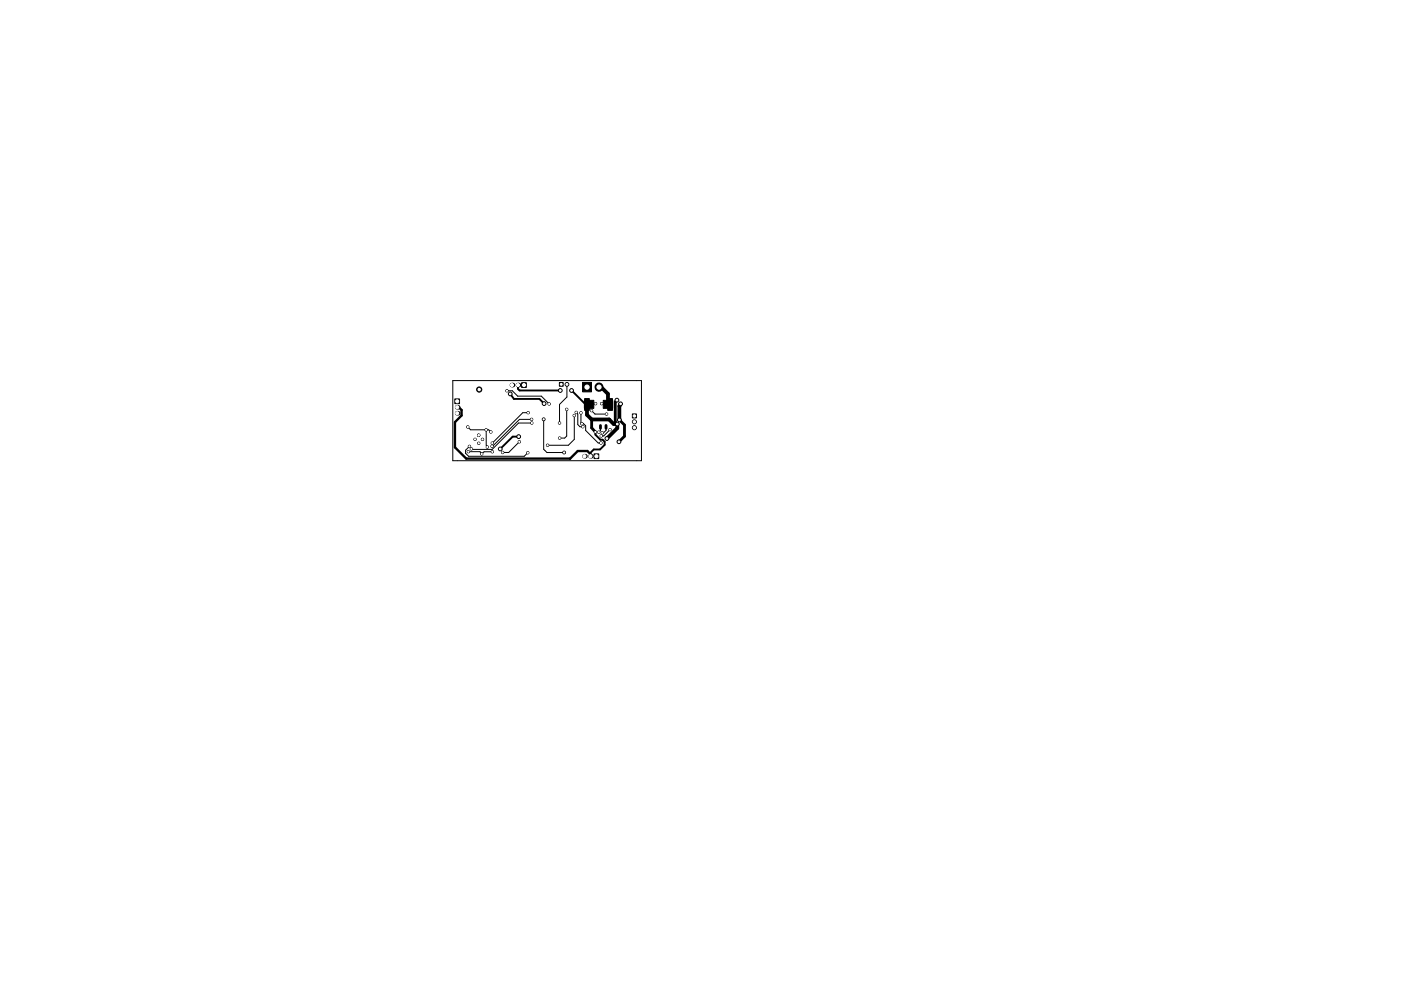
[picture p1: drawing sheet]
<svg xmlns="http://www.w3.org/2000/svg" width="297mm" height="210mm" viewBox="0 0 297 210" stroke-linecap="round" stroke-linejoin="round" font-family="sans-serif">
<g fill="none" stroke="#000" stroke-width=".21">
<path d="M96 80.7h40v17h-40zM99.2 90.6l.6 .6h3.8l.5 .4M99.3 95.8h2.5l.3 .5 .5-.5h1.8M99.5 94.7l-.8 .8v.7l.7 .6h11.7l.8-.7M103.1 91.2v3.3l.2 .3M107.5 82.9h1.1l1.2 1.1h5l1.6 1.7M110.1 93.7l-2.3 2.3h-1.2M112 87.6h-1.2l-6.4 6.4M112.7 89h-2.6l-5.8 5.7M112.8 89.7h-2.9l-5.5 5.6h-4.3l-.2-.1M115.3 89v6.3l.7 .7h3.6M120.1 86.9v5.6l-.4 .4h-1"/>
<path d="M120.2 81.5v2.7l-1.6 1.6v3.9M121.8 88.2h.1M121.8 88.2v5l-1.3 1.3h-4.4M122.2 87.5l.3 .3v2.3l.5 .4h.6M123.2 87.6v2.1l.2 .2h.3l.5 .4v1l2.6 2.7h.6M123.5 89.8l-.1 .1M125.4 87.1l.8 .8h2.4M126.3 85.6h-1.2l-.2 .2M127.3 90.6v.7l-.4 .4M127.6 85.6h1.2l.1 .2M128.5 90.6v.7l-.5 .5h-.3M129.4 91.1l-1.4 1.4h-.5"/>
</g>
<path d="M125.4 89v1.8l.8 .9M127.3 90.3v.6M128.5 90.3v.6M130.8 84.9l-.3 .3v4.3l.4 .5M131.3 89.1l1.1 1.1v2.4l-1.2 1.1" fill="none" stroke="#000" stroke-width=".6"/>
<g fill="#000" stroke="#000" stroke-width=".21">
<path d="M96.4 84.6h1v1h-1zM110.6 81.2h1v1h-1zM118.6 81.1h.8v.8h-.8zM123.9 84.9h2v1.7h-2zM123.9 84.6h1v2.5h-1zM123.5 81.1h1.9v2h-1.9zM125.9 96.3h1v1h-1zM127.9 84.9h2v1.7h-2zM128.8 84.6h1v2.5h-1zM134.1 87.8h.8v.9h-.8z"/>
<circle cx="99.2" cy="90.6" r=".25"/>
<circle cx="99.3" cy="95.8" r=".25"/>
<circle cx="99.5" cy="94.7" r=".25"/>
<circle cx="99.9" cy="95.2" r=".25"/>
<circle cx="100.7" cy="93.2" r=".25"/>
<circle cx="101.5" cy="92.3" r=".25"/>
<circle cx="101.5" cy="94" r=".25"/>
<circle cx="101.6" cy="82.6" r=".55"/>
<circle cx="102.1" cy="96.3" r=".25"/>
<circle cx="102.3" cy="93.2" r=".25"/>
<circle cx="103.1" cy="91.2" r=".25"/>
<circle cx="103.3" cy="94.8" r=".25"/>
<circle cx="104.1" cy="91.6" r=".25"/>
<circle cx="104.3" cy="94.7" r=".25"/>
<circle cx="104.4" cy="94" r=".25"/>
<circle cx="104.4" cy="95.8" r=".25"/>
<circle cx="106.1" cy="95.2" r=".4"/>
<circle cx="106.6" cy="96" r=".25"/>
<circle cx="107.5" cy="82.9" r=".25"/>
<circle cx="108.2" cy="83.6" r=".4"/>
<circle cx="110" cy="92.6" r=".4"/>
<circle cx="110.1" cy="93.7" r=".25"/>
<circle cx="111.9" cy="96.1" r=".25"/>
<circle cx="112" cy="87.6" r=".25"/>
<circle cx="112.7" cy="89" r=".25"/>
<circle cx="112.7" cy="89.7" r=".25"/>
<circle cx="115.3" cy="89" r=".3"/>
<circle cx="115.4" cy="85.6" r=".4"/>
<circle cx="116.1" cy="94.5" r=".25"/>
<circle cx="116.4" cy="85.7" r=".25"/>
<circle cx="118.6" cy="89.7" r=".25"/>
<circle cx="118.7" cy="92.9" r=".25"/>
<circle cx="118.8" cy="82.8" r=".4"/>
<circle cx="119.6" cy="96" r=".3"/>
<circle cx="120.1" cy="86.9" r=".25"/>
<circle cx="120.2" cy="81.5" r=".4"/>
<circle cx="121.2" cy="82.8" r=".4"/>
<circle cx="121.7" cy="88.2" r=".25"/>
<circle cx="122.2" cy="87.5" r=".25"/>
<circle cx="123.2" cy="87.6" r=".25"/>
<circle cx="123.4" cy="89.9" r=".25"/>
<circle cx="123.6" cy="90.5" r=".25"/>
<circle cx="125.4" cy="87.1" r=".25"/>
<circle cx="126.2" cy="91.7" r=".25"/>
<circle cx="126.3" cy="85.6" r=".25"/>
<circle cx="126.9" cy="91.7" r=".25"/>
<circle cx="127.4" cy="94" r=".25"/>
<circle cx="127.5" cy="92.5" r=".25"/>
<circle cx="127.6" cy="85.6" r=".25"/>
<circle cx="127.7" cy="91.8" r=".25"/>
<circle cx="128.6" cy="87.9" r=".25"/>
<circle cx="128.7" cy="93" r=".4"/>
<circle cx="129.3" cy="91.1" r=".25"/>
<circle cx="130.8" cy="84.9" r=".4"/>
<circle cx="130.9" cy="90" r=".4"/>
<circle cx="131.2" cy="93.7" r=".4"/>
<circle cx="131.3" cy="89.1" r=".4"/>
<circle cx="131.6" cy="85.7" r=".4"/>
<circle cx="134.5" cy="90.7" r=".43"/>
<circle cx="134.5" cy="89.5" r=".43"/>
</g>
<path d="M127 82.1v.1" fill="none" stroke="#000" stroke-width="1.9"/>
<g fill="#000">
<circle cx="96.9" cy="87.7" r=".5"/>
<circle cx="96.9" cy="86.4" r=".5"/>
<circle cx="108.5" cy="81.7" r=".5"/>
<circle cx="109.8" cy="81.7" r=".5"/>
<circle cx="123.9" cy="96.8" r=".5"/>
<circle cx="125.2" cy="96.8" r=".5"/>
</g>
<path d="M124.5 85.8v2.2l.9 1h3.8l.9 1h.8v.8l-2.2 2.2M124.5 85.8h.1M124.5 85.8h1M126.6 82.1h.4M127.5 82.1l1.4 1.5v2.2M128.4 85.8h.9M129.3 85.8h.1M131.6 85.7l-.3 .5v2.9" fill="none" stroke="#000" stroke-width=".8"/>
<path d="M108.2 83.6l.7 1h5.5l1 1M109.8 81.7v.8l.4 .3h8.6M110 92.6h-1.3l-2.6 2.6M121.2 82.8l3 3h.3M126.2 91.7v.5l1.1 1.1h.5l.4 .4v.7l-1 1h-1.3l-.7 .7v.7" fill="none" stroke="#000" stroke-width=".4"/>
<path d="M96.9 86.4h.4l.6 .6v1.2l-1.4 1.4v5.3l2.3 2.4h22.1M120.9 97.3h.1M125.2 96.8v-.5l-.7-.6h-2l-1.6 1.6" fill="none" stroke="#000" stroke-width=".5"/>
<g fill="#fff" stroke="#fff" stroke-width=".21">
<circle cx="100.7" cy="93.2" r=".13"/>
<circle cx="101.5" cy="94" r=".13"/>
<circle cx="102.3" cy="93.2" r=".13"/>
<circle cx="101.5" cy="92.3" r=".13"/>
<circle cx="131.3" cy="89.1" r=".18"/>
<circle cx="131.2" cy="93.7" r=".18"/>
<circle cx="131.6" cy="85.7" r=".18"/>
<circle cx="128.7" cy="93" r=".18"/>
<circle cx="130.8" cy="84.9" r=".18"/>
<circle cx="130.9" cy="90" r=".18"/>
<circle cx="126.3" cy="85.6" r=".13"/>
<circle cx="126.2" cy="91.7" r=".13"/>
<circle cx="121.2" cy="82.8" r=".18"/>
<circle cx="118.8" cy="82.8" r=".18"/>
<circle cx="115.4" cy="85.6" r=".18"/>
<circle cx="108.2" cy="83.6" r=".18"/>
<circle cx="110" cy="92.6" r=".18"/>
<circle cx="106.1" cy="95.2" r=".18"/>
<circle cx="99.3" cy="95.8" r=".13"/>
<circle cx="104.4" cy="95.8" r=".13"/>
<circle cx="103.3" cy="94.8" r=".13"/>
<circle cx="103.1" cy="91.2" r=".13"/>
<circle cx="104.1" cy="91.6" r=".13"/>
<circle cx="99.2" cy="90.6" r=".13"/>
<circle cx="102.1" cy="96.3" r=".13"/>
<circle cx="126.9" cy="91.7" r=".13"/>
<circle cx="127.7" cy="91.8" r=".13"/>
<circle cx="128.6" cy="87.9" r=".13"/>
<circle cx="125.4" cy="87.1" r=".13"/>
<circle cx="129.3" cy="91.1" r=".13"/>
<circle cx="127.5" cy="92.5" r=".13"/>
<circle cx="118.6" cy="89.7" r=".13"/>
<circle cx="107.5" cy="82.9" r=".13"/>
<circle cx="116.4" cy="85.7" r=".13"/>
<circle cx="119.6" cy="96" r=".13"/>
<circle cx="115.3" cy="89" r=".13"/>
<circle cx="123.2" cy="87.6" r=".13"/>
<circle cx="123.4" cy="89.9" r=".13"/>
<circle cx="127.4" cy="94" r=".13"/>
<circle cx="122.2" cy="87.5" r=".13"/>
<circle cx="123.6" cy="90.5" r=".13"/>
<circle cx="112.7" cy="89" r=".13"/>
<circle cx="104.3" cy="94.7" r=".13"/>
<circle cx="99.9" cy="95.2" r=".13"/>
<circle cx="112.8" cy="89.7" r=".13"/>
<circle cx="110.1" cy="93.7" r=".13"/>
<circle cx="106.6" cy="96" r=".13"/>
<circle cx="99.5" cy="94.7" r=".13"/>
<circle cx="111.9" cy="96.1" r=".13"/>
<circle cx="121.7" cy="88.2" r=".13"/>
<circle cx="116.1" cy="94.5" r=".13"/>
<circle cx="104.4" cy="94" r=".13"/>
<circle cx="112" cy="87.6" r=".13"/>
<circle cx="127.6" cy="85.6" r=".13"/>
<circle cx="120.2" cy="86.9" r=".13"/>
<circle cx="118.6" cy="92.9" r=".13"/>
<circle cx="96.9" cy="96.8" r=".35"/>
<circle cx="134.5" cy="88.2" r=".25"/>
<circle cx="134.5" cy="89.5" r=".25"/>
<circle cx="134.5" cy="90.7" r=".25"/>
<circle cx="124.5" cy="82.1" r=".45"/>
<circle cx="127" cy="82.1" r=".45"/>
<circle cx="126.4" cy="96.8" r=".33"/>
<circle cx="125.2" cy="96.8" r=".33"/>
<circle cx="123.9" cy="96.8" r=".33"/>
<circle cx="111.1" cy="81.7" r=".32"/>
<circle cx="109.8" cy="81.7" r=".32"/>
<circle cx="108.6" cy="81.7" r=".32"/>
<circle cx="96.9" cy="85.1" r=".32"/>
<circle cx="96.9" cy="86.4" r=".32"/>
<circle cx="96.9" cy="87.7" r=".32"/>
<circle cx="120.2" cy="81.5" r=".2"/>
<circle cx="119" cy="81.5" r=".2"/>
<circle cx="101.6" cy="82.6" r=".25"/>
</g>
</svg>
